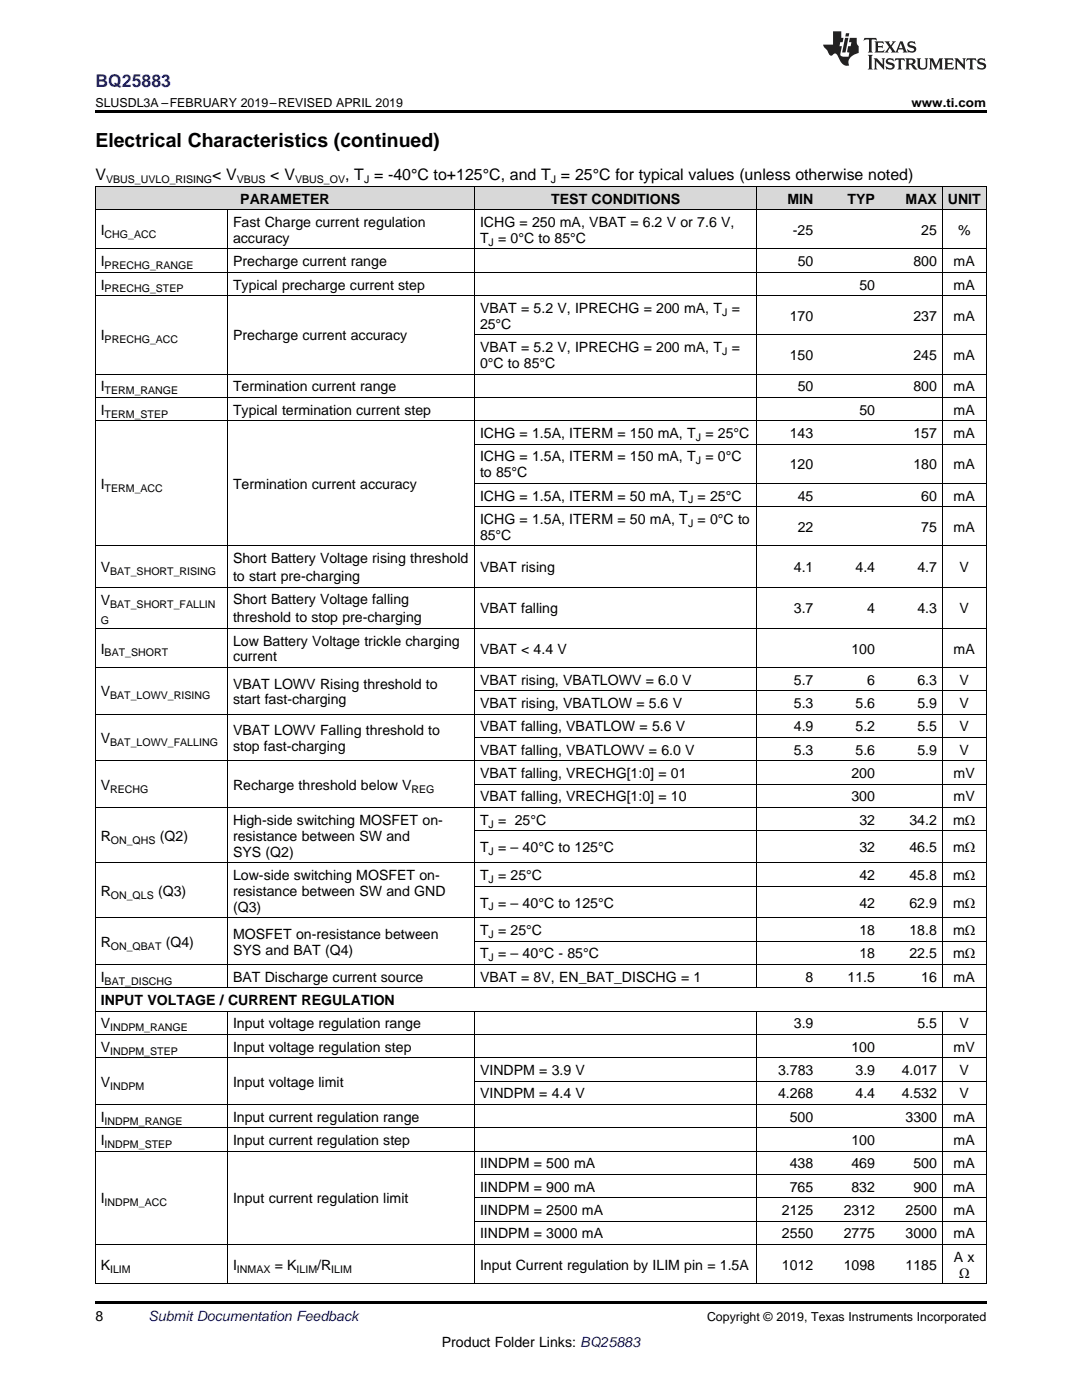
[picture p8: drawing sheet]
<svg xmlns="http://www.w3.org/2000/svg" width="216mm" height="279mm" viewBox="0 0 216 279" stroke-linecap="round" stroke-linejoin="round" font-family="sans-serif">
<defs><g id="words">
<text font-size="3.9" x="19" y="29.3">Electrical Characteristics (continued)</text>
<text font-size="3.5" fill="#00f" x="19" y="17.3">BQ25883</text>
<g font-size="3.2">
<text x="19" y="36">V</text>
<text x="42.3" y="36">&lt; V</text>
<text x="53.9" y="36">&lt; V</text>
<text x="68.9" y="36">, T = -40°C to+125°C, and T = 25°C for typical values (unless otherwise noted)</text>
</g>
<g font-size="2.8">
<text x="47.9" y="40.6">PARAMETER</text>
<text x="110" y="40.6">TEST CONDITIONS</text>
<text x="157.1" y="40.6">MIN</text>
<text x="169.1" y="40.6">TYP</text>
<text x="180.7" y="40.6">MAX</text>
<text x="189.1" y="40.6">UNIT</text>
<text x="20.1" y="46.9">I</text>
<text x="46.5" y="45.3">Fast Charge current regulation</text>
<text x="95.8" y="45.3">ICHG = 250 mA, VBAT = 6.2 V or 7.6 V,</text>
<text x="158.2" y="46.9">-25</text>
<text x="183.8" y="46.9">25</text>
<text x="191.2" y="46.9">%</text>
<text x="20.1" y="53.1">I</text>
<text x="46.5" y="48.5">accuracy</text>
<text x="46.5" y="53.1">Precharge current range</text>
<text x="95.8" y="48.5">T = 0°C to 85°C</text>
<text x="159.2" y="53.1">50</text>
<text x="182.2" y="53.1">800</text>
<text x="190.3" y="53.1">mA</text>
<text x="20.1" y="57.8">I</text>
<text x="46.5" y="57.8">Typical precharge current step</text>
<text x="171.5" y="57.8">50</text>
<text x="190.3" y="57.8">mA</text>
<text x="95.8" y="62.4">VBAT = 5.2 V, IPRECHG = 200 mA, T =</text>
<text x="95.8" y="65.6">25°C</text>
<text x="157.6" y="64">170</text>
<text x="182.2" y="64">237</text>
<text x="190.3" y="64">mA</text>
<text x="20.1" y="67.9">I</text>
<text x="46.5" y="67.9">Precharge current accuracy</text>
<text x="95.8" y="70.3">VBAT = 5.2 V, IPRECHG = 200 mA, T =</text>
<text x="157.6" y="71.9">150</text>
<text x="182.2" y="71.9">245</text>
<text x="190.3" y="71.9">mA</text>
<text x="95.8" y="73.4">0°C to 85°C</text>
<text x="20.1" y="78.1">I</text>
<text x="20.1" y="82.8">I</text>
<text x="46.5" y="78.1">Termination current range</text>
<text x="46.5" y="82.8">Typical termination current step</text>
<text x="159.2" y="78.1">50</text>
<text x="171.5" y="82.8">50</text>
<text x="182.2" y="78.1">800</text>
<text x="190.3" y="78.1">mA</text>
<text x="190.3" y="82.8">mA</text>
<text x="95.8" y="87.4">ICHG = 1.5A, ITERM = 150 mA, T = 25°C</text>
<text x="157.6" y="87.4">143</text>
<text x="182.2" y="87.4">157</text>
<text x="190.3" y="87.4">mA</text>
<text x="95.8" y="92.1">ICHG = 1.5A, ITERM = 150 mA, T = 0°C</text>
<text x="95.8" y="95.2">to 85°C</text>
<text x="157.6" y="93.7">120</text>
<text x="182.2" y="93.7">180</text>
<text x="190.3" y="93.7">mA</text>
<text x="20.1" y="97.6">I</text>
<text x="46.5" y="97.6">Termination current accuracy</text>
<text x="95.8" y="99.9">ICHG = 1.5A, ITERM = 50 mA, T = 25°C</text>
<text x="159.2" y="99.9">45</text>
<text x="183.8" y="99.9">60</text>
<text x="190.3" y="99.9">mA</text>
<text x="95.8" y="104.6">ICHG = 1.5A, ITERM = 50 mA, T = 0°C to</text>
<text x="95.8" y="107.7">85°C</text>
<text x="159.2" y="106.2">22</text>
<text x="183.8" y="106.2">75</text>
<text x="190.3" y="106.2">mA</text>
<text x="46.5" y="112.4">Short Battery Voltage rising threshold</text>
<text x="20.1" y="114.2">V</text>
<text x="46.5" y="116">to start pre-charging</text>
<text x="95.8" y="114.2">VBAT rising</text>
<text x="158.4" y="114.2">4.1</text>
<text x="170.7" y="114.2">4.4</text>
<text x="183.1" y="114.2">4.7</text>
<text x="191.5" y="114.2">V</text>
<text x="20.1" y="120.8">V</text>
<text x="46.5" y="120.6">Short Battery Voltage falling</text>
<text x="46.5" y="124.2">threshold to stop pre-charging</text>
<text x="95.8" y="122.4">VBAT falling</text>
<text x="158.4" y="122.4">3.7</text>
<text x="173" y="122.4">4</text>
<text x="183.1" y="122.4">4.3</text>
<text x="191.5" y="122.4">V</text>
<text x="20.1" y="130.4">I</text>
<text x="46.5" y="128.8">Low Battery Voltage trickle charging</text>
<text x="95.8" y="130.4">VBAT &lt; 4.4 V</text>
<text x="169.9" y="130.4">100</text>
<text x="190.3" y="130.4">mA</text>
<text x="46.5" y="132">current</text>
<text x="46.5" y="137.4">VBAT LOWV Rising threshold to</text>
<text x="95.8" y="136.7">VBAT rising, VBATLOWV = 6.0 V</text>
<text x="158.4" y="136.7">5.7</text>
<text x="173" y="136.7">6</text>
<text x="183.1" y="136.7">6.3</text>
<text x="191.5" y="136.7">V</text>
<text x="20.1" y="139">V</text>
<text x="46.5" y="140.6">start fast-charging</text>
<text x="95.8" y="141.3">VBAT rising, VBATLOW = 5.6 V</text>
<text x="158.4" y="141.3">5.3</text>
<text x="170.7" y="141.3">5.6</text>
<text x="183.1" y="141.3">5.9</text>
<text x="191.5" y="141.3">V</text>
<text x="20.1" y="148.3">V</text>
<text x="46.5" y="146.7">VBAT LOWV Falling threshold to</text>
<text x="46.5" y="149.9">stop fast-charging</text>
<text x="95.8" y="146">VBAT falling, VBATLOW = 5.6 V</text>
<text x="158.4" y="146">4.9</text>
<text x="170.7" y="146">5.2</text>
<text x="183.1" y="146">5.5</text>
<text x="191.5" y="146">V</text>
<text x="95.8" y="150.6">VBAT falling, VBATLOWV = 6.0 V</text>
<text x="95.8" y="155.3">VBAT falling, VRECHG[1:0] = 01</text>
<text x="158.4" y="150.6">5.3</text>
<text x="169.9" y="155.3">200</text>
<text x="170.7" y="150.6">5.6</text>
<text x="183.1" y="150.6">5.9</text>
<text x="190.3" y="155.3">mV</text>
<text x="191.5" y="150.6">V</text>
<text x="20.1" y="157.6">V</text>
<text x="46.5" y="157.6">Recharge threshold below V</text>
<text x="95.8" y="159.9">VBAT falling, VRECHG[1:0] = 10</text>
<text x="169.9" y="159.9">300</text>
<text x="190.3" y="159.9">mV</text>
<text x="20.1" y="167.8">R</text>
<text x="31.9" y="167.8">(Q2)</text>
<text x="46.5" y="164.6">High-side switching MOSFET on-</text>
<text x="46.5" y="167.8">resistance between SW and</text>
<text x="95.8" y="164.6">T = 25°C</text>
<text x="171.5" y="164.6">32</text>
<text x="181.5" y="164.6">34.2</text>
<text x="190.2" y="164.6">mΩ</text>
<text x="46.5" y="171">SYS (Q2)</text>
<text x="95.8" y="170.1">T = – 40°C to 125°C</text>
<text x="171.5" y="170.1">32</text>
<text x="181.5" y="170.1">46.5</text>
<text x="190.2" y="170.1">mΩ</text>
<text x="20.1" y="178.8">R</text>
<text x="31.5" y="178.8">(Q3)</text>
<text x="46.5" y="175.6">Low-side switching MOSFET on-</text>
<text x="46.5" y="178.8">resistance between SW and GND</text>
<text x="95.8" y="175.6">T = 25°C</text>
<text x="171.5" y="175.6">42</text>
<text x="181.5" y="175.6">45.8</text>
<text x="190.2" y="175.6">mΩ</text>
<text x="46.5" y="182">(Q3)</text>
<text x="95.8" y="181.1">T = – 40°C to 125°C</text>
<text x="171.5" y="181.1">42</text>
<text x="181.5" y="181.1">62.9</text>
<text x="190.2" y="181.1">mΩ</text>
<text x="20.1" y="188.9">R</text>
<text x="33.1" y="188.9">(Q4)</text>
<text x="46.5" y="187.4">MOSFET on-resistance between</text>
<text x="46.5" y="190.5">SYS and BAT (Q4)</text>
<text x="95.8" y="186.6">T = 25°C</text>
<text x="95.8" y="191.3">T = – 40°C - 85°C</text>
<text x="171.5" y="186.6">18</text>
<text x="171.5" y="191.3">18</text>
<text x="181.5" y="186.6">18.8</text>
<text x="181.5" y="191.3">22.5</text>
<text x="190.2" y="186.6">mΩ</text>
<text x="190.2" y="191.3">mΩ</text>
<text x="20.1" y="195.9">I</text>
<text x="46.5" y="195.9">BAT Discharge current source</text>
<text x="95.8" y="195.9">VBAT = 8V, EN_BAT_DISCHG = 1</text>
<text x="160.7" y="195.9">8</text>
<text x="169.1" y="195.9">11.5</text>
<text x="183.8" y="195.9">16</text>
<text x="190.3" y="195.9">mA</text>
<text x="20.1" y="200.6">INPUT VOLTAGE / CURRENT REGULATION</text>
<text x="20.1" y="205.2">V</text>
<text x="20.1" y="209.9">V</text>
<text x="46.5" y="205.2">Input voltage regulation range</text>
<text x="46.5" y="209.9">Input voltage regulation step</text>
<text x="158.4" y="205.2">3.9</text>
<text x="169.9" y="209.9">100</text>
<text x="183.1" y="205.2">5.5</text>
<text x="190.3" y="209.9">mV</text>
<text x="191.5" y="205.2">V</text>
<text x="95.8" y="214.6">VINDPM = 3.9 V</text>
<text x="155.3" y="214.6">3.783</text>
<text x="170.7" y="214.6">3.9</text>
<text x="179.9" y="214.6">4.017</text>
<text x="191.5" y="214.6">V</text>
<text x="20.1" y="216.9">V</text>
<text x="46.5" y="216.9">Input voltage limit</text>
<text x="95.8" y="219.2">VINDPM = 4.4 V</text>
<text x="155.3" y="219.2">4.268</text>
<text x="170.7" y="219.2">4.4</text>
<text x="179.9" y="219.2">4.532</text>
<text x="191.5" y="219.2">V</text>
<text x="20.1" y="223.9">I</text>
<text x="46.5" y="223.9">Input current regulation range</text>
<text x="157.6" y="223.9">500</text>
<text x="180.7" y="223.9">3300</text>
<text x="190.3" y="223.9">mA</text>
<text x="20.1" y="228.5">I</text>
<text x="46.5" y="228.5">Input current regulation step</text>
<text x="95.8" y="233.2">IINDPM = 500 mA</text>
<text x="157.6" y="233.2">438</text>
<text x="169.9" y="228.5">100</text>
<text x="169.9" y="233.2">469</text>
<text x="182.2" y="233.2">500</text>
<text x="190.3" y="228.5">mA</text>
<text x="190.3" y="233.2">mA</text>
<text x="95.8" y="237.8">IINDPM = 900 mA</text>
<text x="157.6" y="237.8">765</text>
<text x="169.9" y="237.8">832</text>
<text x="182.2" y="237.8">900</text>
<text x="190.3" y="237.8">mA</text>
<text x="20.1" y="240.2">I</text>
<text x="46.5" y="240.2">Input current regulation limit</text>
<text x="95.8" y="242.5">IINDPM = 2500 mA</text>
<text x="156" y="242.5">2125</text>
<text x="168.3" y="242.5">2312</text>
<text x="180.7" y="242.5">2500</text>
<text x="190.3" y="242.5">mA</text>
<text x="95.8" y="247.2">IINDPM = 3000 mA</text>
<text x="156" y="247.2">2550</text>
<text x="168.3" y="247.2">2775</text>
<text x="180.7" y="247.2">3000</text>
<text x="190.3" y="247.2">mA</text>
<text x="190.4" y="251.8">A x</text>
<text x="20.1" y="253.4">K</text>
<text x="46.5" y="253.4">I</text>
<text x="54.8" y="253.4">= K</text>
<text x="63.3" y="253.4">/R</text>
<text x="95.8" y="253.4">Input Current regulation by ILIM pin = 1.5A</text>
<text x="156" y="253.4">1012</text>
<text x="168.3" y="253.4">1098</text>
<text x="180.7" y="253.4">1185</text>
<text x="191.4" y="255">Ω</text>
<text x="19" y="263.6">8</text>
<text x="88.2" y="268.9">Product Folder Links: BQ25883</text>
</g>
<text font-size="2.8" fill="#0000c8" x="29.6" y="263.6">Submit Documentation Feedback</text>
<g font-size="2.5">
<text x="19" y="21.4">SLUSDL3A –FEBRUARY 2019–REVISED APRIL 2019</text>
<text x="181.9" y="21.4">www.ti.com</text>
<text x="141.1" y="263.6">Copyright © 2019, Texas Instruments Incorporated</text>
</g>
<g font-size="2.1">
<text x="21.2" y="36.6">VBUS_UVLO_RISING</text>
<text x="47.2" y="36.6">VBUS</text>
<text x="58.9" y="36.6">VBUS_OV</text>
<text x="72.6" y="36.6">J</text>
<text x="109.9" y="36.6">J</text>
<text x="20.9" y="47.4">CHG_ACC</text>
<text x="20.9" y="53.7">PRECHG_RANGE</text>
<text x="97.5" y="49">J</text>
<text x="20.9" y="58.3">PRECHG_STEP</text>
<text x="144.1" y="63">J</text>
<text x="20.9" y="68.5">PRECHG_ACC</text>
<text x="144.1" y="70.8">J</text>
<text x="20.9" y="78.7">TERM_RANGE</text>
<text x="20.9" y="83.3">TERM_STEP</text>
<text x="138.8" y="88">J</text>
<text x="138.8" y="92.6">J</text>
<text x="20.9" y="98.1">TERM_ACC</text>
<text x="137.3" y="100.5">J</text>
<text x="137.3" y="105.1">J</text>
<text x="22" y="114.7">BAT_SHORT_RISING</text>
<text x="20.1" y="124.5">G</text>
<text x="22" y="121.4">BAT_SHORT_FALLIN</text>
<text x="20.9" y="131">BAT_SHORT</text>
<text x="22" y="139.6">BAT_LOWV_RISING</text>
<text x="22" y="148.9">BAT_LOWV_FALLING</text>
<text x="22" y="158.2">RECHG</text>
<text x="82.1" y="158.2">REG</text>
<text x="97.5" y="165.2">J</text>
<text x="22.1" y="168.3">ON_QHS</text>
<text x="97.5" y="170.7">J</text>
<text x="22.1" y="179.4">ON_QLS</text>
<text x="97.5" y="176.2">J</text>
<text x="97.5" y="181.7">J</text>
<text x="22.1" y="189.5">ON_QBAT</text>
<text x="97.5" y="187.2">J</text>
<text x="97.5" y="191.8">J</text>
<text x="20.9" y="196.5">BAT_DISCHG</text>
<text x="22" y="205.8">INDPM_RANGE</text>
<text x="22" y="210.5">INDPM_STEP</text>
<text x="22" y="217.5">INDPM</text>
<text x="20.9" y="224.4">INDPM_RANGE</text>
<text x="20.9" y="229.1">INDPM_STEP</text>
<text x="20.9" y="240.7">INDPM_ACC</text>
<text x="22" y="254">ILIM</text>
<text x="47.3" y="254">INMAX</text>
<text x="59.2" y="254">ILIM</text>
<text x="66.1" y="254">ILIM</text>
</g>
</g></defs>
<g fill="#d8d8d8">
<path d="M19 37.3h26.4v4.6h-26.4z"/>
<path d="M45.4 37.3h49.3v4.6h-49.3z"/>
<path d="M94.7 37.3h56.4v4.6h-56.4z"/>
<path d="M151.1 37.3h12.3v4.6h-12.3z"/>
<path d="M163.4 37.3h12.3v4.6h-12.3z"/>
<path d="M175.7 37.3h12.3v4.6h-12.3z"/>
<path d="M188 37.3h8.8v4.6h-8.8z"/>
</g>
<path d="M19 22h177.8v.5h-177.8zM19 259.7h177.8v.5h-177.8z" fill="#000"/>
<g fill="none" stroke="#000" stroke-width=".2">
<path d="M19 37.2h177.8M19.1 37.2v219.1M94.7 37.2v160M151 37.2v160M188 37.2v160M196.8 37.2v219.1M19 59h177.8M19 54.3h177.8M19 49.7h177.8M19 41.9h177.8M45.4 41.9v155.3M19 79.3h177.8"/>
<path d="M19 74.7h177.8M94.7 66.8h102.1M19 84h177.8M94.7 96.5h102.1M94.7 88.6h102.1M19 117.2h177.8M19 109h177.8M94.7 101.1h102.1M19 133.2h177.8M19 125.4h177.8M94.7 137.9h102.1M19 151.9h177.8"/>
<path d="M19 142.5h177.8M94.7 156.5h102.1M94.7 147.2h102.1M19 172.2h177.8M19 161.2h177.8M94.7 176.8h102.1M94.7 165.8h102.1M19 197.1h177.8M19 192.5h177.8M19 183.2h177.8M94.7 187.8h102.1M19 211.1h177.8"/>
<path d="M19 206.5h177.8M19 201.8h177.8M45.4 201.9v54.4M94.7 201.9v54.4M94.7 215.8h102.1M151 201.9v54.4M188 201.9v54.4M19 229.7h177.8M19 225.1h177.8M19 220.4h177.8M94.7 239.1h102.1M94.7 234.4h102.1"/>
<path d="M19 256.2h177.8M19 248.4h177.8M94.7 243.7h102.1"/>
</g>
<g fill="#231f20">
<path d="M172.5 7.6l-.1 .5 .4-.2h.6v.1v2.1l-.2 .4h.9l-.2-.4v-2.1l.1-.1h.5l.5 .2-.2-.5zM174.5 8.3l.2 .3v1.5l-.2 .4h1.8l.2-.6a1.04 1.04 0 0 1-1.3 .2v-.7h.6l.3 .2v-.6l-.3 .2h-.6v-.6l.8-.1 .4 .3-.2-.5zM176.5 8.3l.9 1.1-.9 1.1h.8l-.2-.2 .4-.7 .5 .7-.2 .2h1.5l-.2-.2 .2-.4h.9l.1 .4-.2 .2h1l-.3-.3-.7-1.9h-.5l-.9 2-.8-1 .9-1h-.8l.1 .3-.4 .5-.3-.6 .1-.2zM179.7 8.6l.4 1h-.7zM181.3 8.4a.63 .63 0 0 0-.2 .7 .63 .63 0 0 0 .6 .4l.6 .2 .1 .2a.75 .75 0 0 1-.7 .4 .75 .75 0 0 1-.6-.5l.1 .7 .1-.1a1.11 1.11 0 0 0 1.5-.6 1.13 1.13 0 0 0-1.2-.8l-.1-.4a1.04 1.04 0 0 1 1.2 .2l-.2-.5-.2 .1-.4-.2zM173.2 10.9l.2 .4v2.2l-.2 .4h1l-.3-.4v-2.2l.3-.4zM174.3 11.6l.3 .4v1.5l-.3 .4h.8l-.2-.4v-1.3l1.5 1.7v-1.9l.2-.4h-.7l.2 .4v.9l-1.1-1.3zM177 11.8a.62 .62 0 0 0-.2 .7 .62 .62 0 0 0 .6 .4l.6 .1 .1 .3a.76 .76 0 0 1-.7 .3 .76 .76 0 0 1-.7-.4l.2 .7 .1-.1a1.11 1.11 0 0 0 1.5-.6 1.13 1.13 0 0 0-1.2-.8l-.1-.4a1.04 1.04 0 0 1 1.2 .2l-.2-.6-.2 .1-.5-.1zM178.7 11.6l-.2 .6a.61 .61 0 0 1 .8-.3v1.6l-.2 .4h.9l-.2-.4v-1.6a.63 .63 0 0 1 .7 .3l-.1-.6zM180.6 11.6l.3 .4v1.5l-.3 .4h1l-.2-.2-.1-.8 .6 .2a.76 .76 0 0 0 1.2 .7l-1-1a.58 .58 0 0 0 .6-.5 .58 .58 0 0 0-.5-.6zM181.4 11.9h.1a.45 .45 0 0 1 .5 .1 .45 .45 0 0 1 .1 .5l-.8 .2zM182.9 11.6l.2 .2a2.17 2.17 0 0 0 .3 1.9 .99 .99 0 0 0 1.6-.6v-1.1l.2-.4h-.7l.2 .2a1.92 1.92 0 0 1-.2 1.8 .6 .6 0 0 1-.9-.5v-1.1l.2-.4zM185.4 11.6l.2 .4v1.5l-.2 .4h.7l-.2-.4v-1.4l.8 1.8 .8-1.8v1.4l-.2 .4h.9l-.2-.4v-1.5l.2-.4h-.8l-.6 1.5-.6-1.5zM188.4 11.6l.2 .4v1.5l-.2 .4h1.8l.1-.6a1.04 1.04 0 0 1-1.2 .1v-.6h.5l.4 .2v-.6l-.4 .2h-.5v-.7h.8l.3 .3-.1-.6zM190.5 11.6l.2 .4v1.5l-.2 .4h.7l-.2-.4v-1.3l1.5 1.7v-1.9l.2-.4h-.7l.2 .4v.9l-1.1-1.3zM192.9 11.6l-.1 .6a.61 .61 0 0 1 .7-.3l.1 1.6-.3 .4h1l-.3-.4 .1-1.6a.63 .63 0 0 1 .7 .3l-.1-.6zM195.2 11.8a.62 .62 0 0 0-.2 .7 .62 .62 0 0 0 .6 .4l.6 .1 .1 .3a.76 .76 0 0 1-.7 .3 .76 .76 0 0 1-.6-.4l.1 .7 .1-.1a1.11 1.11 0 0 0 1.6-.6 1.13 1.13 0 0 0-1.3-.8l-.1-.4a1.04 1.04 0 0 1 1.2 .2l-.1-.6-.2 .1-.5-.1z"/>
<path d="M166.2 6.3v2.6h-1.9v.4l.8 .9a.91 .91 0 0 0 1 .8 .56 .56 0 0 1 .5-.3 .56 .56 0 0 1 .5 .3l.4 .8a1.53 1.53 0 0 0 1.9 1.2 1.54 1.54 0 0 1 1-2.1l.9-.3v-1.4a1.52 1.52 0 0 1-.4-1.6h-1.3l-.2 .8h.5l-.2 .8h-.5l-.1 1v.2l.4 .1-.2 .8a1.93 1.93 0 0 1-1.6-.3l.3-1.8h-.5l.2-.8h.4l.2-.8h-.4v-1.3zM168.6 7.6l-.6 2.9h.7l.6-2.9zM168.8 6.6l-.1 .7h.6l.2-.7z"/>
</g>
<use href="#words"/>
</svg>
